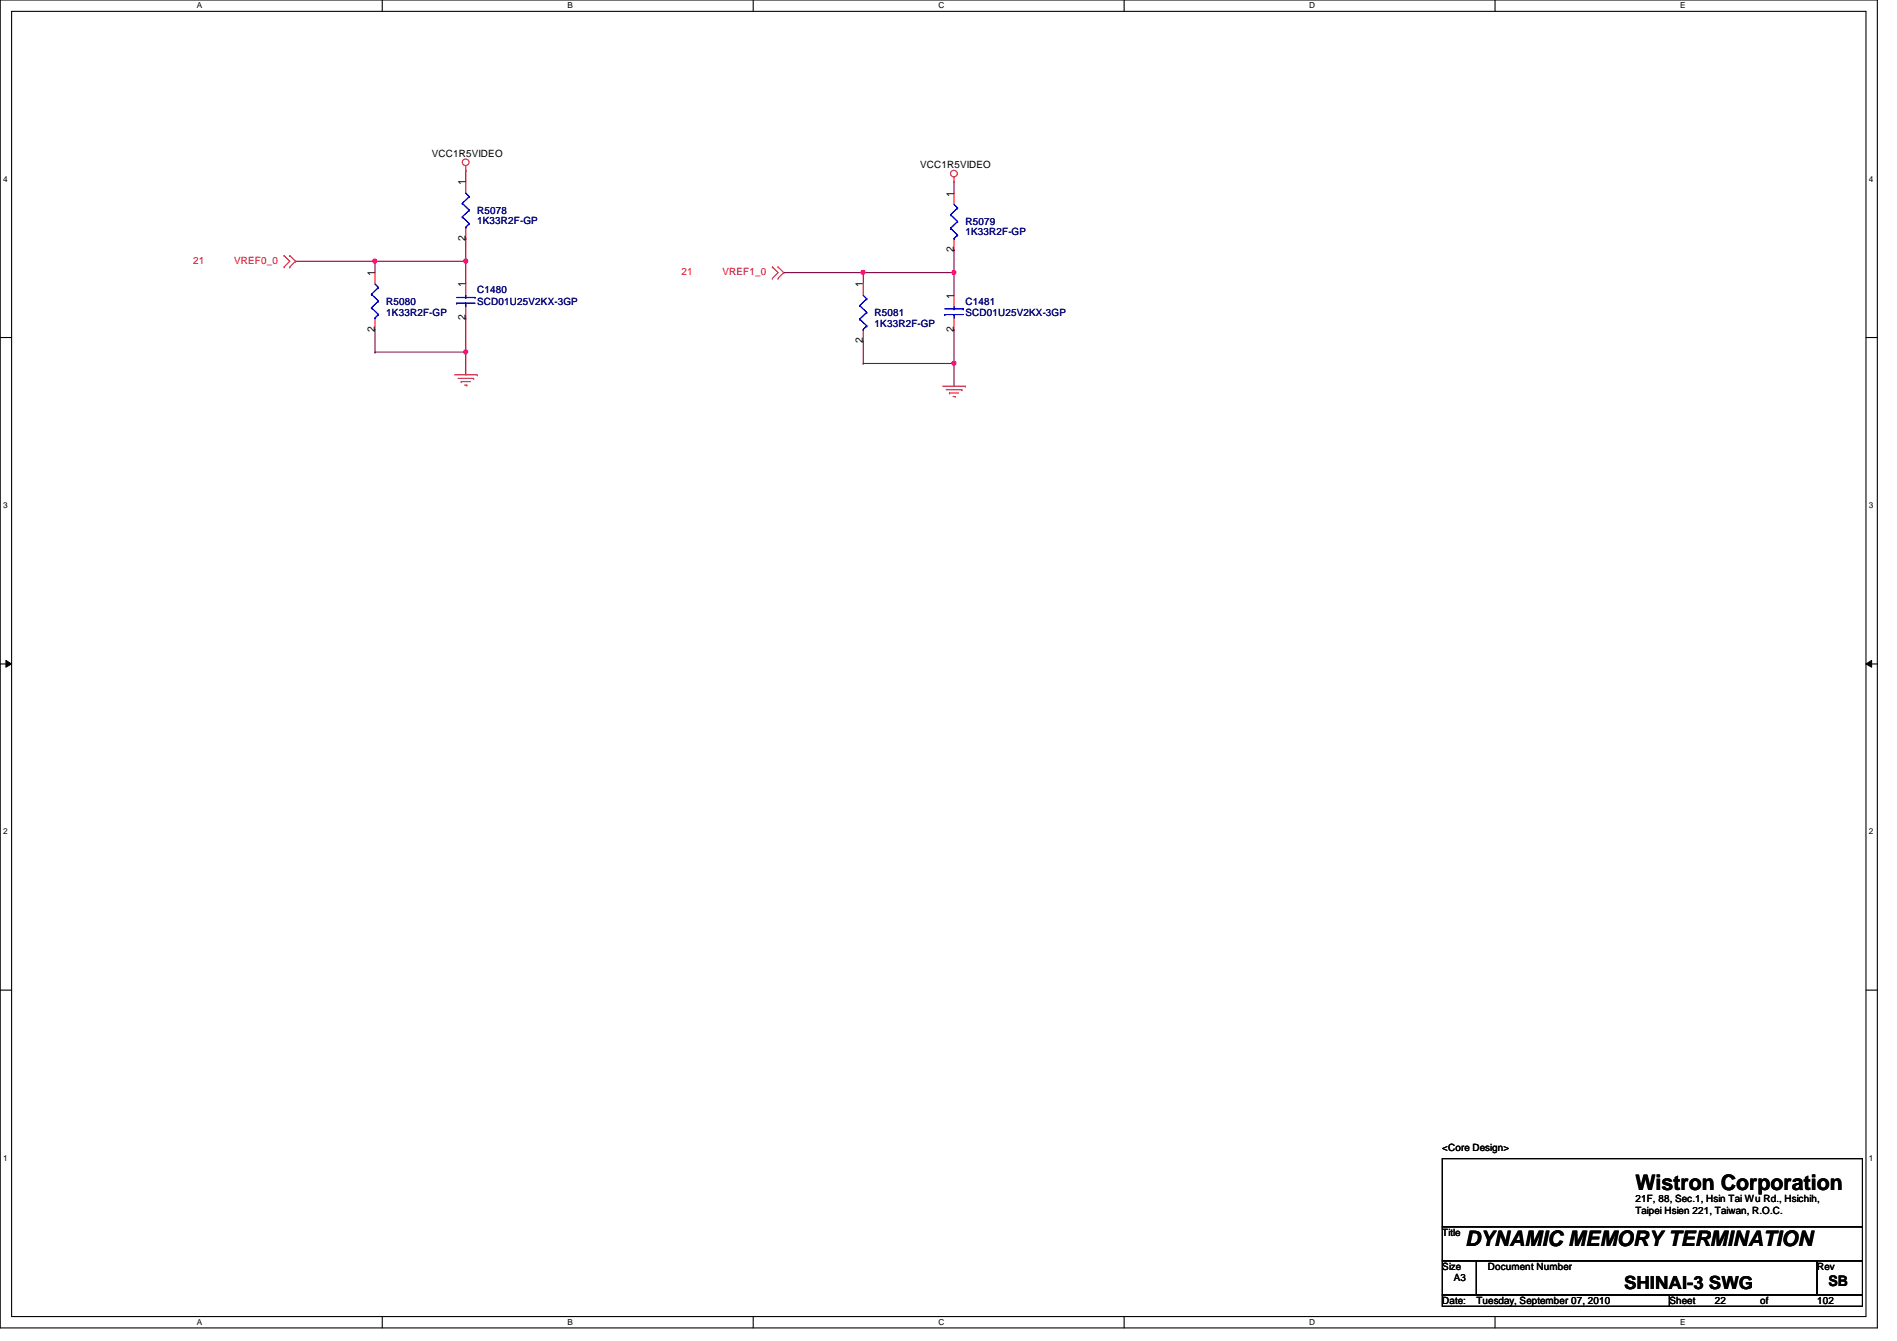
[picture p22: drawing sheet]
<svg xmlns="http://www.w3.org/2000/svg" width="297mm" height="210mm" viewBox="0 0 297 210" stroke-linecap="round" stroke-linejoin="round" font-family="sans-serif">
<defs><g id="words">
<g font-size="3.3">
<text x="256.1" y="186.3">Wistron Corporation</text>
<text x="229.4" y="195.1">DYNAMIC MEMORY TERMINATION</text>
</g>
<text font-size="2.8" x="254.3" y="201.8">SHINAI-3 SWG</text>
<text font-size="2.3" x="286.3" y="201.3">SB</text>
<g font-size="1.6">
<text x="67.6" y="24.6">VCC1R5VIDEO</text>
<text x="72.9" y="29" transform="rotate(-90 72.9 29)">1</text>
<text x="144.1" y="26.3">VCC1R5VIDEO</text>
<text x="149.3" y="30.8" transform="rotate(-90 149.3 30.8)">1</text>
<text x="72.9" y="37.7" transform="rotate(-90 72.9 37.7)">2</text>
<text x="149.3" y="39.5" transform="rotate(-90 149.3 39.5)">2</text>
<text x="58.7" y="43.2" transform="rotate(-90 58.7 43.2)">1</text>
<text x="72.9" y="45" transform="rotate(-90 72.9 45)">1</text>
<text x="135.1" y="45" transform="rotate(-90 135.1 45)">1</text>
<text x="149.3" y="46.8" transform="rotate(-90 149.3 46.8)">1</text>
<text x="58.7" y="51.9" transform="rotate(-90 58.7 51.9)">2</text>
<text x="72.9" y="50.1" transform="rotate(-90 72.9 50.1)">2</text>
<text x="135.1" y="53.7" transform="rotate(-90 135.1 53.7)">2</text>
<text x="149.3" y="51.9" transform="rotate(-90 149.3 51.9)">2</text>
<text x="225.8" y="180.1">&lt;Core Design&gt;</text>
<text x="256.1" y="188.1">21F, 88, Sec.1, Hsin Tai Wu Rd., Hsichih,</text>
<text x="256.1" y="189.9">Taipei Hsien 221, Taiwan, R.O.C.</text>
<text x="225.8" y="193.5">Title</text>
<text x="225.8" y="198.8">Size</text>
<text x="227.6" y="200.6">A3</text>
<text x="233" y="198.8">Document Number</text>
<text x="284.5" y="198.8">Rev</text>
<text x="225.8" y="204.1">Date:</text>
<text x="231.2" y="204.1">Tuesday, September 07, 2010</text>
<text x="261.4" y="204.1">Sheet</text>
<text x="268.5" y="204.1">22</text>
<text x="275.6" y="204.1">of</text>
<text x="284.5" y="204.1">102</text>
</g>
<g font-size="1.6" fill="#000080">
<text x="74.7" y="33.4">R5078</text>
<text x="74.7" y="35.1">1K33R2F-GP</text>
<text x="151.2" y="35.2">R5079</text>
<text x="151.2" y="36.8">1K33R2F-GP</text>
<text x="60.5" y="47.7">R5080</text>
<text x="74.7" y="45.9">C1480</text>
<text x="74.7" y="47.7">SCD01U25V2KX-3GP</text>
<text x="151.2" y="47.7">C1481</text>
<text x="60.5" y="49.4">1K33R2F-GP</text>
<text x="136.9" y="49.4">R5081</text>
<text x="136.9" y="51.2">1K33R2F-GP</text>
<text x="151.2" y="49.4">SCD01U25V2KX-3GP</text>
</g>
<g font-size="1.6" fill="#f00">
<text x="30.3" y="41.3">21</text>
<text x="36.7" y="41.3">VREF0_0</text>
<text x="106.7" y="43.1">21</text>
<text x="113.1" y="43.1">VREF1_0</text>
</g>
<g font-size="1.3">
<text x="30.8" y="1.3">A</text>
<text x="88.9" y="1.3">B</text>
<text x="146.9" y="1.3">C</text>
<text x="205" y="1.3">D</text>
<text x="263.1" y="1.3">E</text>
<text x=".5" y="28.4">4</text>
<text x="292.6" y="28.4">4</text>
<text x=".5" y="79.5">3</text>
<text x="292.6" y="79.5">3</text>
<text x=".5" y="130.6">2</text>
<text x="292.6" y="130.6">2</text>
<text x=".5" y="181.7">1</text>
<text x="292.6" y="181.7">1</text>
<text x="30.8" y="207.4">A</text>
<text x="88.9" y="207.4">B</text>
<text x="146.9" y="207.4">C</text>
<text x="205" y="207.4">D</text>
<text x="263.1" y="207.4">E</text>
</g>
</g></defs>
<path d="M0 0h294v207.9h-294zM1.8 1.8h290.4v204.3h-290.4z" fill="none" stroke="#000" stroke-width=".17"/>
<g fill="#fff">
<path d="M30.8 .2h.8v1.4h-.8z"/>
<path d="M30.8 206.2h.8v1.4h-.8z"/>
</g>
<path d="M59.9 0v1.8M59.9 206.1v1.8" fill="none" stroke="#000" stroke-width=".17"/>
<g fill="#fff">
<path d="M88.9 .2h.8v1.4h-.8z"/>
<path d="M88.9 206.2h.8v1.4h-.8z"/>
</g>
<path d="M117.9 0v1.8M117.9 206.1v1.8" fill="none" stroke="#000" stroke-width=".17"/>
<g fill="#fff">
<path d="M146.9 .2h.9v1.4h-.9z"/>
<path d="M146.9 206.2h.9v1.4h-.9z"/>
</g>
<path d="M176 0v1.8M176 206.1v1.8" fill="none" stroke="#000" stroke-width=".17"/>
<g fill="#fff">
<path d="M205 .2h.9v1.4h-.9z"/>
<path d="M205 206.2h.9v1.4h-.9z"/>
</g>
<path d="M234.1 0v1.8M234.1 206.1v1.8" fill="none" stroke="#000" stroke-width=".17"/>
<g fill="#fff">
<path d="M263.1 .2h.8v1.4h-.8z"/>
<path d="M263.1 206.2h.8v1.4h-.8z"/>
<path d="M.5 27.3h.7v1.4h-.7z"/>
<path d="M292.6 27.3h.7v1.4h-.7z"/>
<path d="M.5 78.4h.7v1.4h-.7z"/>
<path d="M292.6 78.4h.7v1.4h-.7z"/>
</g>
<path d="M0 52.8h1.8M292.2 52.8h1.8" fill="none" stroke="#000" stroke-width=".17"/>
<g fill="#fff">
<path d="M.5 129.5h.7v1.4h-.7z"/>
<path d="M292.6 129.5h.7v1.4h-.7z"/>
</g>
<path d="M0 103.9h1.8M292.2 103.9h1.8" fill="none" stroke="#000" stroke-width=".17"/>
<path d="M.9 103.4l.9 .5-.9 .5zM292.2 103.9l.9-.5v1z" fill="#000"/>
<path d="M.9 103.4l.9 .5-.9 .5zM292.2 103.9l.9-.5v1z" fill="none" stroke="#000" stroke-width=".16"/>
<g fill="#fff">
<path d="M.5 180.5h.7v1.4h-.7z"/>
<path d="M292.6 180.5h.7v1.4h-.7z"/>
</g>
<path d="M0 155h1.8M292.2 155h1.8" fill="none" stroke="#000" stroke-width=".17"/>
<path d="M72.9 26.7h.1M72.9 26.7v1.7M58.7 40.9h.1M58.7 40.9h14.2M72.9 40.9h.1M72.9 40.9v3.5" fill="none" stroke="#800040" stroke-width=".17"/>
<circle cx="72.9" cy="40.9" r=".32" fill="#f0f"/>
<circle cx="72.9" cy="40.9" r=".32" fill="none" stroke="#f0f" stroke-width=".17"/>
<path d="M72.9 37.3h.1M72.9 37.3v3.6M46.3 40.9h.1M46.3 40.9h12.4M58.7 51.6h.1M58.7 55.1h.1M58.7 40.9h.1M58.7 40.9v1.8M58.7 51.6v3.5M72.9 49.8h.1M72.9 49.8v5.3h-14.2" fill="none" stroke="#800040" stroke-width=".17"/>
<circle cx="58.7" cy="40.9" r=".32" fill="#f0f"/>
<circle cx="58.7" cy="40.9" r=".32" fill="none" stroke="#f0f" stroke-width=".17"/>
<path d="M72.9 55.1h.1M72.9 55.1v3.6" fill="none" stroke="#800040" stroke-width=".17"/>
<circle cx="72.9" cy="55.1" r=".32" fill="#f0f"/>
<circle cx="72.9" cy="55.1" r=".32" fill="none" stroke="#f0f" stroke-width=".17"/>
<path d="M149.4 28.4h.1M149.4 28.4v1.8M135.2 42.7h.1M135.2 42.7h14.2" fill="none" stroke="#800040" stroke-width=".17"/>
<circle cx="149.4" cy="42.6" r=".32" fill="#f0f"/>
<circle cx="149.4" cy="42.6" r=".32" fill="none" stroke="#f0f" stroke-width=".17"/>
<path d="M149.4 39.1h.1M149.4 39.1v3.6M135.2 53.3h.1M135.2 56.9h.1M135.2 42.7h.1M135.2 42.7v1.7M135.2 53.3v3.6M149.4 51.6h.1M149.4 51.6v5.3h-14.2" fill="none" stroke="#800040" stroke-width=".17"/>
<circle cx="135.1" cy="42.6" r=".32" fill="#f0f"/>
<circle cx="135.1" cy="42.6" r=".32" fill="none" stroke="#f0f" stroke-width=".17"/>
<path d="M149.4 56.9h.1M149.4 56.9v3.6" fill="none" stroke="#800040" stroke-width=".17"/>
<circle cx="149.4" cy="56.9" r=".32" fill="#f0f"/>
<circle cx="149.4" cy="56.9" r=".32" fill="none" stroke="#f0f" stroke-width=".17"/>
<path d="M122.7 42.7h.1M122.7 42.7h12.5M149.4 42.7h.1M149.4 42.7v3.5" fill="none" stroke="#800040" stroke-width=".17"/>
<g fill="none" stroke="#f00" stroke-width=".17">
<path d="M72.9 26.7h.1M72.9 26v.7M72.9 28.4v1.8M72.9 35.6v1.7M149.4 28.4h.1M149.4 27.7v.7M149.4 30.2v1.8M149.4 37.3v1.8M44.5 40h.1M44.5 41.8h.1M44.5 40l.9 .9-.9 .9M45.4 41.8h.1"/>
<path d="M45.4 40h.1M45.4 40l.9 .9-.9 .9M58.7 42.7v1.7M58.7 49.8v1.8M71.2 58.7h3.5M71.7 59.2h2.5M72.2 59.7h.1M72.2 59.7h1.5M72.9 44.4v1.8M72.9 48v1.8M74.2 59.2h.1M74.7 58.7h.1"/>
<path d="M120.9 41.8h.1M120.9 43.6h.1M120.9 41.8l.9 .9-.9 .9M121.8 43.6h.1M121.8 41.8h.1M121.8 41.8l.9 .9-.9 .9M135.2 44.4v1.8M135.2 51.6v1.7M149.4 46.2v1.8M149.4 49.8v1.8M72.8 60.3h.3M73.1 60.3h.1"/>
<path d="M147.6 60.5h3.6M148.2 61h2.4M148.7 61.5h.1M148.7 61.5h1.4M149.2 62.1h.4M149.6 62.1h.1M150.6 61h.1M151.2 60.5h.1"/>
<circle cx="72.9" cy="25.4" r=".52"/>
<circle cx="149.4" cy="27.2" r=".52"/>
</g>
<path d="M225.8 181.4h65.8v10.6h-65.8zM225.8 192h65.8v5.4h-65.8zM225.8 197.4h5.4v5.3h-5.4zM231.2 197.4h53.3v5.3h-53.3zM284.5 197.4h7.1v5.3h-7.1zM225.8 202.7h35.6v1.8h-35.6zM261.4 202.7h30.2v1.8h-30.2z" fill="none" stroke="#000" stroke-width=".17"/>
<g fill="none" stroke="#00f" stroke-width=".17">
<path d="M72.4 31.8h.1M72.4 34h.1M72.4 31.8l1.1 1.1M72.4 34l1.1 1M72.9 35.6h.1M72.9 30.2l.6 .6M73.5 30.8h.1M73.5 32.9h.1M73.5 35h.1M73.5 30.8l-1.1 1M73.5 32.9l-1.1 1.1M73.5 35l-.6 .6"/>
<path d="M148.8 33.6h.1M148.8 35.7h.1M148.8 33.6l1.1 1.1M148.8 35.7l1.1 1.1M149.4 37.3h.1M149.4 32l.5 .6M149.9 32.6h.1M149.9 34.7h.1M149.9 36.8h.1M149.9 32.6l-1.1 1M149.9 34.7l-1.1 1M149.9 36.8l-.5 .5"/>
<path d="M58.2 46.1h.1M58.2 48.2h.1M58.2 46.1l1.1 1M58.2 48.2l1.1 1M58.7 49.8h.1M58.7 44.4l.6 .6M59.3 45h.1M59.3 47.1h.1M59.3 49.2h.1M59.3 49.2l-.6 .6M59.3 45l-1.1 1.1M59.3 47.1l-1.1 1.1"/>
<path d="M71.5 47.5h.1M71.5 46.6h2.9M71.5 47.5h2.9M72.9 46.6h.1M72.9 47.5h.1M72.9 46.2v.4M72.9 47.5v.5M74.4 46.6h.1M134.6 47.8h.1M134.6 50h.1M134.6 47.8l1.1 1.1M134.6 50l1.1 1"/>
<path d="M135.2 51.6h.1M135.2 46.2l.5 .6M135.7 46.8h.1M135.7 48.9h.1M135.7 51h.1M135.7 51l-.5 .6M135.7 46.8l-1.1 1M135.7 48.9l-1.1 1.1M148 49.2h.1M148 48.3h2.8M148 49.2h2.8M149.4 48.3h.1"/>
<path d="M149.4 49.2h.1M149.4 48v.3M149.4 49.2v.6M150.8 48.3h.1"/>
</g>
<circle cx="72.9" cy="40.9" r=".32" fill="#f0f"/>
<circle cx="72.9" cy="40.9" r=".32" fill="none" stroke="#f0f" stroke-width=".17"/>
<circle cx="58.7" cy="40.9" r=".32" fill="#f0f"/>
<circle cx="58.7" cy="40.9" r=".32" fill="none" stroke="#f0f" stroke-width=".17"/>
<circle cx="72.9" cy="55.1" r=".32" fill="#f0f"/>
<circle cx="72.9" cy="55.1" r=".32" fill="none" stroke="#f0f" stroke-width=".17"/>
<circle cx="149.4" cy="42.6" r=".32" fill="#f0f"/>
<circle cx="149.4" cy="42.6" r=".32" fill="none" stroke="#f0f" stroke-width=".17"/>
<circle cx="135.1" cy="42.6" r=".32" fill="#f0f"/>
<circle cx="135.1" cy="42.6" r=".32" fill="none" stroke="#f0f" stroke-width=".17"/>
<circle cx="149.4" cy="56.9" r=".32" fill="#f0f"/>
<circle cx="149.4" cy="56.9" r=".32" fill="none" stroke="#f0f" stroke-width=".17"/>
<use href="#words"/>
</svg>
